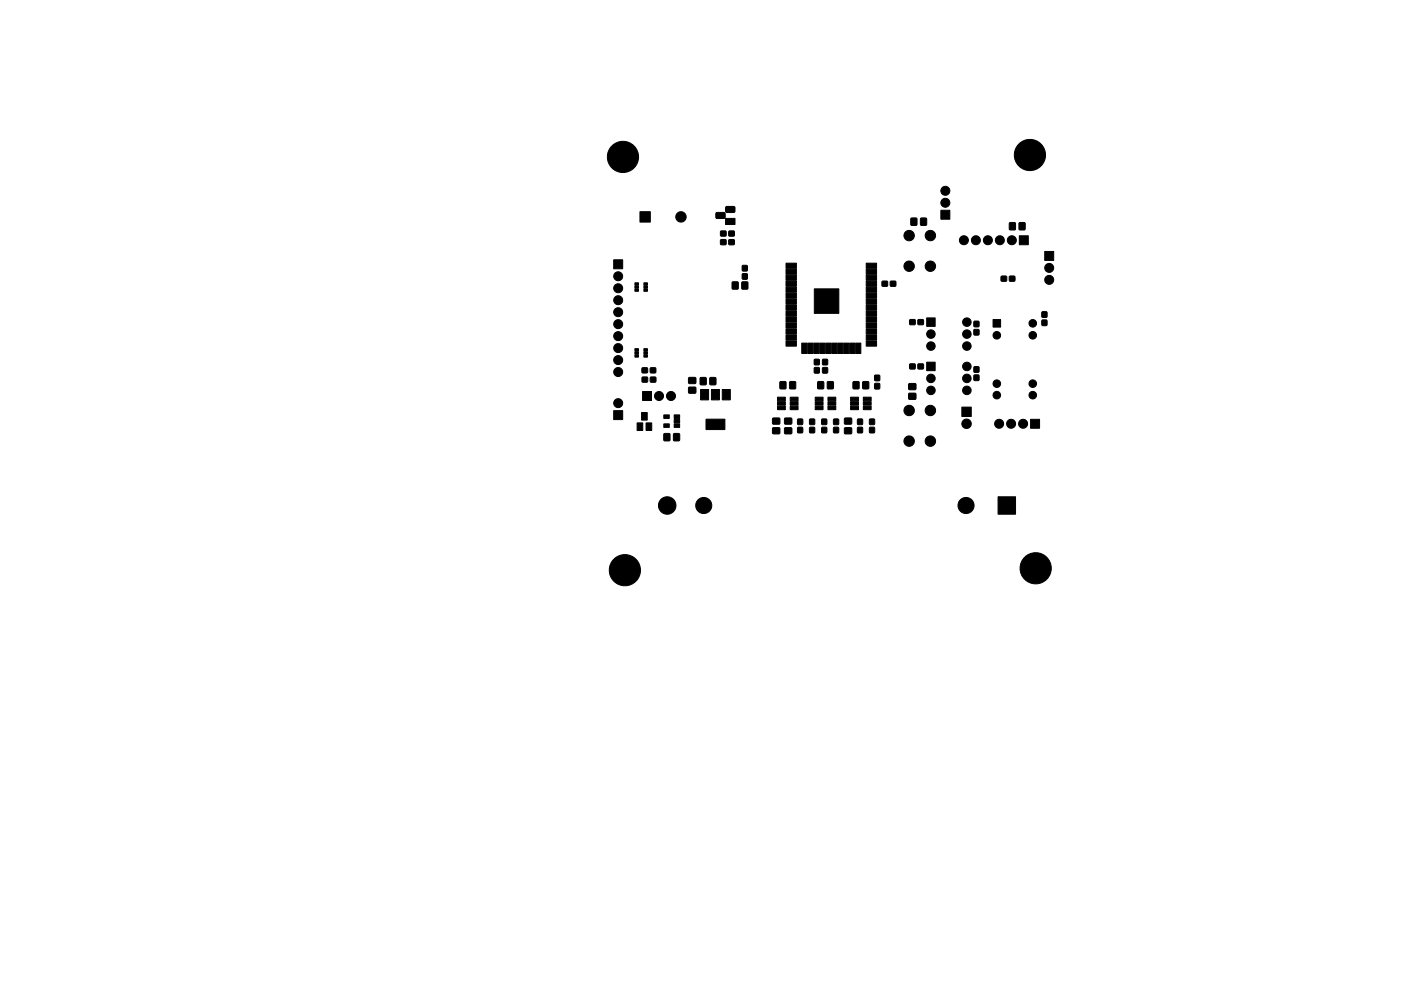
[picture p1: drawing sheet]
<svg xmlns="http://www.w3.org/2000/svg" width="297mm" height="210mm" viewBox="0 0 297 210" stroke-linecap="round" stroke-linejoin="round" font-family="sans-serif">
<g fill="#000" stroke="#000" stroke-width=".21">
<path d="M130.1 55.1h1.9v1.9h-1.9zM135.7 44.9h2.2v2.2h-2.2zM151.8 45.1h1.8l.2 .3-.1 .8-.2 .2-1.6-.1-.1-.2zM152.8 50.9h1.1v1h-1.1zM152.8 49h1.1v1.1h-1.1zM154.6 50.9h1.1v1h-1.1zM154.6 49h1.1v1.1h-1.1zM153.9 43.9l1.8-.1 .1 .3v.9l-.3 .1-1.5-.1-.2-.2zM153.8 46.3h2v1.3h-2zM155.3 59.8l1.2 .1-.1 1.4h-1.2zM157.4 58.1h1v1.1h-1zM157.4 56.4h1v1.1h-1z"/>
<path d="M157.3 59.8l1.3 .1-.1 1.4h-1.2zM166.7 58.4h2.2v1.1h-2.2zM166.7 57.1h2.2v1.1h-2.2zM166.7 55.8h2.2v1.1h-2.2zM183.7 58.4h2.2v1.1h-2.2zM183.7 57.1h2.2v1.1h-2.2zM183.7 55.8h2.2v1.1h-2.2zM187 59.7h1.1v1h-1.1zM188.8 59.7h1.1v1h-1.1zM193.2 46.3h1.2l-.1 1.5-1.2-.1zM195.2 46.3h1.2v1.5l-1.2-.1zM199.5 44.6h1.9v1.9h-1.9z"/>
<path d="M212.3 58.6h1.1v1h-1.1zM214 58.6h1.1v1h-1.1zM214 47.3h1.3l-.1 1.5-1.2-.1zM216.1 47.3h1.2v1.5l-1.2-.1zM216.1 50h1.9v1.9h-1.9zM221.5 53.3h1.9v1.9h-1.9zM134.6 75.3h.8v.5h-.8zM134.6 74.6h.8v.5h-.8zM134.6 74h.8v.5h-.8zM134.6 61.3h.8v.5h-.8zM134.6 60.7h.8v.5h-.8zM134.6 60h.8v.5h-.8z"/>
<path d="M136.2 78.1h1.1v1h-1.1zM136.2 80h1.1v1h-1.1zM136.5 75.3h.8v.5h-.8zM136.5 74.6h.8v.5h-.8zM136.5 74h.8v.5h-.8zM136.5 61.3h.8v.5h-.8zM136.5 60.7h.8v.5h-.8zM136.5 60h.8v.5h-.8zM137.9 78.1h1.1v1h-1.1zM137.9 80h1.1v1h-1.1zM166.7 72.3h2.2v1.1h-2.2zM166.7 71.1h2.2v1.1h-2.2z"/>
<path d="M166.7 69.8h2.2v1.1h-2.2zM166.7 68.5h2.2v1.1h-2.2zM166.7 67.3h2.2v1.1h-2.2zM166.7 66h2.2v1.1h-2.2zM166.7 64.7h2.2v1.1h-2.2zM166.7 63.5h2.2v1.1h-2.2zM166.7 62.2h2.2v1.1h-2.2zM166.7 60.9h2.2v1.1h-2.2zM166.7 59.6h2.2v1.1h-2.2zM170 72.8h1.1v2.2h-1.1zM171.3 72.8h1.1v2.2h-1.1zM172.7 78h1v1.1h-1z"/>
<path d="M172.7 76.3h1v1.1h-1zM172.5 72.8h1.1v2.2h-1.1zM173.8 72.8h1.1v2.2h-1.1zM174.4 78h1v1.1h-1zM174.4 76.3h1v1.1h-1zM175.1 72.8h1.1v2.2h-1.1zM176.3 72.8h1.1v2.2h-1.1zM172.7 61.3h5.2v5.2h-5.2zM177.6 72.8h1.1v2.2h-1.1zM178.9 72.8h1.1v2.2h-1.1zM180.1 72.8h1.1v2.2h-1.1zM181.4 72.8h1.1v2.2h-1.1z"/>
<path d="M183.7 72.3h2.2v1.1h-2.2zM183.7 71.1h2.2v1.1h-2.2zM183.7 69.8h2.2v1.1h-2.2zM183.7 68.5h2.2v1.1h-2.2zM183.7 67.3h2.2v1.1h-2.2zM183.7 66h2.2v1.1h-2.2zM183.7 64.7h2.2v1.1h-2.2zM183.7 63.5h2.2v1.1h-2.2zM183.7 62.2h2.2v1.1h-2.2zM183.7 60.9h2.2v1.1h-2.2zM183.7 59.6h2.2v1.1h-2.2zM185.5 79.6h1v1.1h-1z"/>
<path d="M192.9 77.2h1.1v1h-1.1zM192.9 67.8h1.1v1h-1.1zM194.6 77.2h1.2v1h-1.2zM194.6 67.8h1.2v1h-1.2zM196.5 76.8h1.8v1.8h-1.8zM196.5 67.4h1.8v1.8h-1.8zM206.5 79.6h1v1.1h-1zM206.5 77.8h1v1.1h-1zM206.5 69.9h1v1.1h-1zM206.5 68.2h1v1.1h-1zM210.5 67.8h1.6v1.6h-1.6zM220.9 67.9h1v1.1h-1z"/>
<path d="M220.9 66.2h1v1.1h-1zM130.1 87.1h1.9v1.9h-1.9zM135.1 89.7h1.2v1.6h-1.2zM136 87.5h1.2v1.6h-1.2zM136.2 83.1h1.9v1.9h-1.9zM137 89.7h1.2v1.6h-1.2zM140.8 92l1.2 .1v1.4l-1.2-.1zM140.7 89.9h1.2v.8h-1.2zM140.7 88h1.2v.8h-1.2zM142.8 92l1.3 .1-.1 1.4-1.2-.1zM142.9 89.9h1.2v.8h-1.2zM142.9 89h1.2v.7h-1.2z"/>
<path d="M142.9 88h1.2v.8h-1.2zM146 82.2l1.4-.1 .1 1.2-1.4 .1zM146 80.1h1.4l.1 1.2-1.4 .1zM148.5 80.1l1.2 .1v1.4h-1.2zM148.5 82.6h1.7v2.2h-1.7zM150.5 80.1l1.3 .1-.1 1.4h-1.2zM150.8 82.6h1.7v2.2h-1.7zM149.7 88.9h4v2.2h-4zM153.1 82.6h1.7v2.2h-1.7zM163.8 90.8h1.5v1.2h-1.4zM163.8 88.7h1.5v1.2l-1.4 .1zM165.4 81h1.2v1.5l-1.2-.1z"/>
<path d="M164.8 86.2h1.7v.7h-1.7zM164.8 85.2h1.7v.8h-1.7zM164.8 84.3h1.7v.7h-1.7zM166.4 90.8h1.4l.1 1.2h-1.5zM166.4 88.7h1.4l.1 1.2-1.5 .1zM167.4 81h1.3l-.1 1.5-1.2-.1zM167.5 86.2h1.7v.7h-1.7zM167.5 85.2h1.7v.8h-1.7zM167.5 84.3h1.7v.7h-1.7zM169.1 90.7h1v1.1h-1zM169.1 88.9h1v1.1h-1zM171.7 90.7h1v1.1h-1z"/>
<path d="M171.7 88.9h1v1.1h-1zM173.4 81h1.2v1.5l-1.2-.1zM172.8 86.2h1.7v.7h-1.7zM172.8 85.2h1.7v.8h-1.7zM172.8 84.3h1.7v.7h-1.7zM174.3 90.7h1v1.1h-1zM174.3 88.9h1v1.1h-1zM175.4 81h1.3l-.1 1.5-1.2-.1zM175.5 86.2h1.7v.7h-1.7zM175.5 85.2h1.7v.8h-1.7zM175.5 84.3h1.7v.7h-1.7zM176.8 90.7h1v1.1h-1z"/>
<path d="M176.8 88.9h1v1.1h-1zM179.1 90.8h1.4l.1 1.2h-1.5zM179.1 88.7h1.4l.1 1.2-1.5 .1zM180.9 81h1.2v1.5l-1.2-.1zM180.3 86.2h1.7v.7h-1.7zM180.3 85.2h1.7v.8h-1.7zM180.3 84.3h1.7v.7h-1.7zM181.8 90.7h1v1.1h-1zM181.8 88.9h1v1.1h-1zM182.9 81h1.3l-.1 1.5-1.2-.1zM183 86.2h1.7v.7h-1.7zM183 85.2h1.7v.8h-1.7z"/>
<path d="M183 84.3h1.7v.7h-1.7zM184.4 90.7h1v1.1h-1zM184.4 88.9h1v1.1h-1zM185.5 81.4h1v1.1h-1zM192.7 83.5l1.4-.1 .1 1.2-1.5 .1zM192.7 81.4h1.4l.1 1.2-1.5 .1zM203.9 86.4h2v2h-2zM218.5 89h1.9v1.9h-1.9zM211.6 105.4h3.7v3.7h-3.7z"/>
<circle cx="132.1" cy="33.3" r="3.3"/>
<circle cx="218.4" cy="32.9" r="3.3"/>
<circle cx="131.1" cy="58.6" r=".95"/>
<circle cx="144.4" cy="46" r="1.1"/>
<circle cx="192.8" cy="56.5" r="1.11"/>
<circle cx="192.8" cy="50" r="1.11"/>
<circle cx="197.3" cy="56.5" r="1.11"/>
<circle cx="197.3" cy="50" r="1.11"/>
<circle cx="200.4" cy="43" r=".95"/>
<circle cx="200.4" cy="40.5" r=".95"/>
<circle cx="204.4" cy="51" r=".95"/>
<circle cx="206.9" cy="51" r=".95"/>
<circle cx="209.4" cy="51" r=".95"/>
<circle cx="212" cy="51" r=".95"/>
<circle cx="214.5" cy="51" r=".95"/>
<circle cx="222.5" cy="56.8" r=".95"/>
<circle cx="222.5" cy="59.4" r=".95"/>
<circle cx="131.1" cy="61.2" r=".95"/>
<circle cx="131.1" cy="78.9" r=".95"/>
<circle cx="131.1" cy="63.7" r=".95"/>
<circle cx="131.1" cy="73.9" r=".95"/>
<circle cx="131.1" cy="68.8" r=".95"/>
<circle cx="131.1" cy="71.3" r=".95"/>
<circle cx="131.1" cy="66.2" r=".95"/>
<circle cx="131.1" cy="76.4" r=".95"/>
<circle cx="197.4" cy="70.9" r=".9"/>
<circle cx="197.4" cy="73.4" r=".9"/>
<circle cx="205" cy="77.7" r=".9"/>
<circle cx="205" cy="73.4" r=".9"/>
<circle cx="205" cy="70.9" r=".9"/>
<circle cx="205" cy="68.3" r=".9"/>
<circle cx="211.3" cy="71.1" r=".8"/>
<circle cx="219" cy="68.6" r=".8"/>
<circle cx="219" cy="71.1" r=".8"/>
<circle cx="131.1" cy="85.5" r=".95"/>
<circle cx="139.7" cy="84" r=".95"/>
<circle cx="142.3" cy="84" r=".95"/>
<circle cx="192.8" cy="93.6" r="1.11"/>
<circle cx="192.8" cy="87.1" r="1.11"/>
<circle cx="197.3" cy="93.6" r="1.11"/>
<circle cx="197.3" cy="87.1" r="1.11"/>
<circle cx="197.4" cy="80.3" r=".9"/>
<circle cx="197.4" cy="82.8" r=".9"/>
<circle cx="204.9" cy="89.9" r="1"/>
<circle cx="205" cy="80.3" r=".9"/>
<circle cx="205" cy="82.8" r=".9"/>
<circle cx="211.3" cy="81.4" r=".8"/>
<circle cx="211.3" cy="83.8" r=".8"/>
<circle cx="211.8" cy="89.9" r=".95"/>
<circle cx="214.4" cy="89.9" r=".95"/>
<circle cx="216.9" cy="89.9" r=".95"/>
<circle cx="219" cy="81.4" r=".8"/>
<circle cx="219" cy="83.8" r=".8"/>
<circle cx="141.5" cy="107.2" r="1.86"/>
<circle cx="149.2" cy="107.2" r="1.71"/>
<circle cx="204.8" cy="107.2" r="1.71"/>
<circle cx="132.5" cy="121" r="3.3"/>
<circle cx="219.6" cy="120.6" r="3.3"/>
</g>
</svg>
